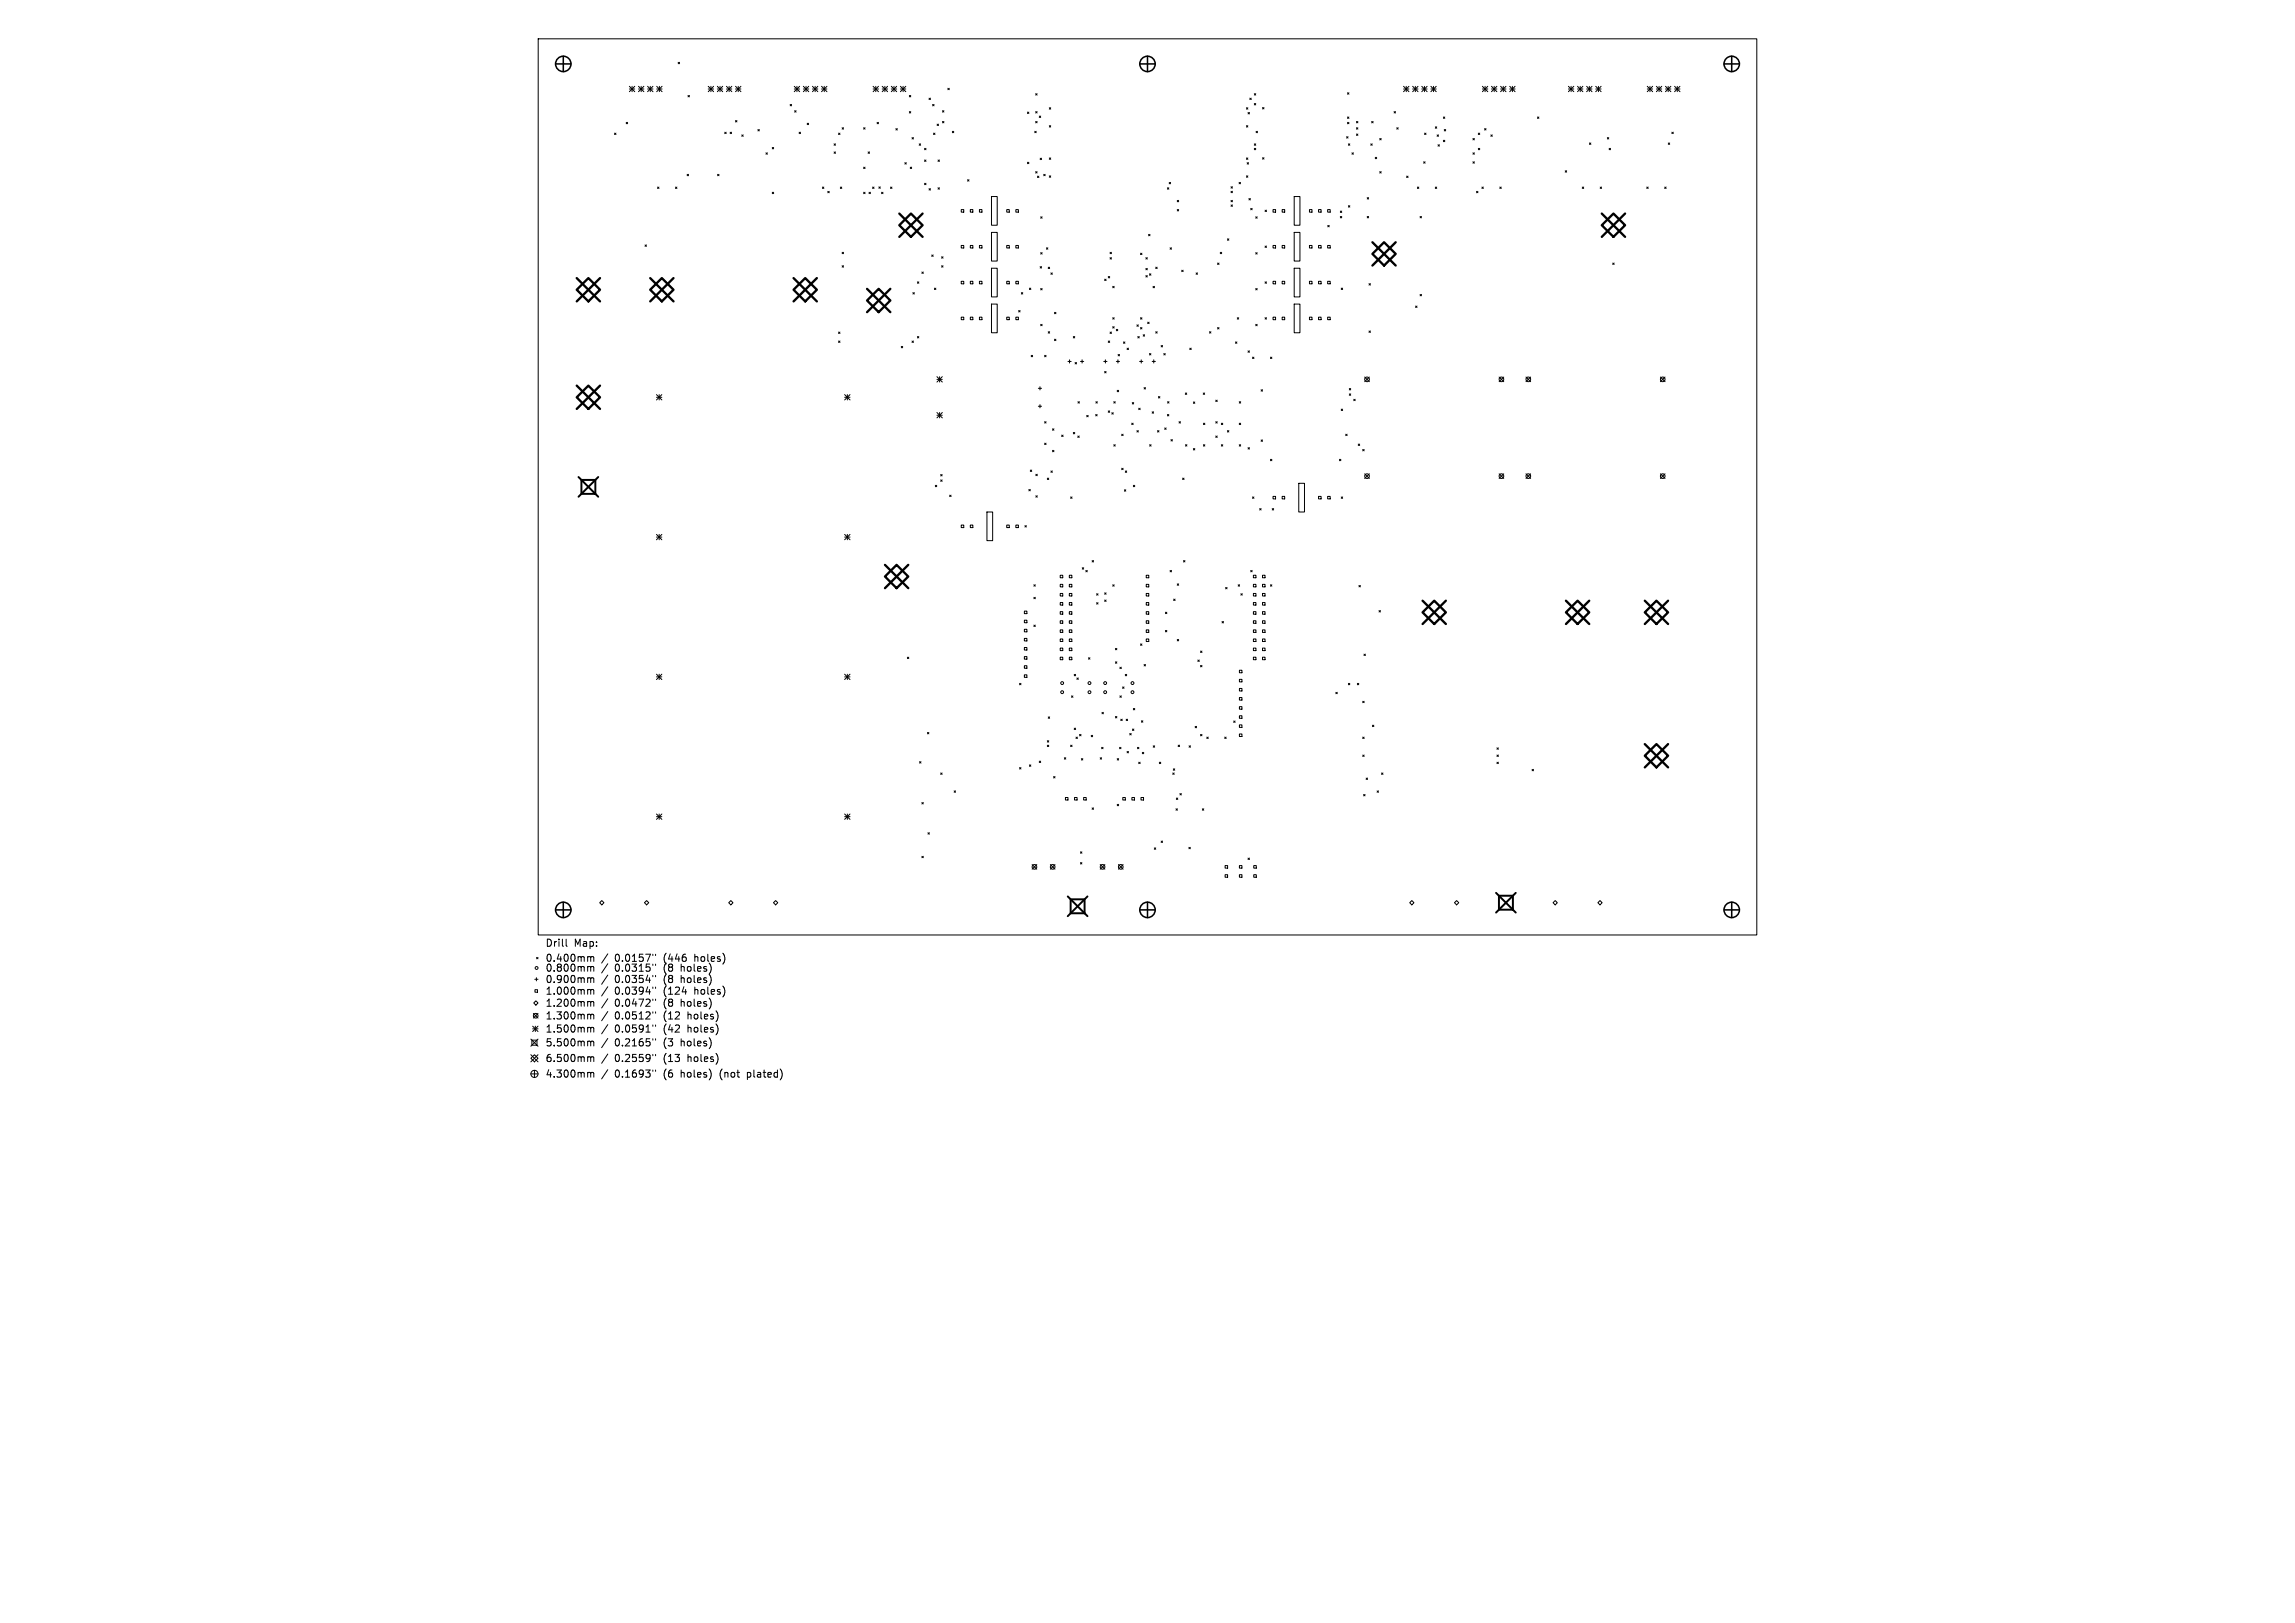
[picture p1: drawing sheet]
<svg xmlns="http://www.w3.org/2000/svg" width="297mm" height="210mm" viewBox="0 0 297 210" stroke-linecap="round" stroke-linejoin="round" font-family="sans-serif">
<defs><g id="words">
<g font-size="1.3">
<text x="70.6" y="122.6">Drill</text>
<text x="70.6" y="124.6">0.400mm</text>
<text x="70.6" y="125.9">0.800mm</text>
<text x="74.3" y="122.6">Map:</text>
<text x="79.6" y="124.6">0.0157&quot;</text>
<text x="79.6" y="125.9">0.0315&quot;</text>
<text x="85.9" y="124.6">(446</text>
<text x="85.9" y="125.9">(8</text>
<text x="88.2" y="125.9">holes)</text>
<text x="90" y="124.6">holes)</text>
<text x="70.6" y="127.3">0.900mm</text>
<text x="70.6" y="128.8">1.000mm</text>
<text x="70.6" y="130.4">1.200mm</text>
<text x="79.6" y="127.3">0.0354&quot;</text>
<text x="79.6" y="128.8">0.0394&quot;</text>
<text x="79.6" y="130.4">0.0472&quot;</text>
<text x="85.9" y="127.3">(8</text>
<text x="85.9" y="128.8">(124</text>
<text x="85.9" y="130.4">(8</text>
<text x="88.2" y="127.3">holes)</text>
<text x="88.2" y="130.4">holes)</text>
<text x="90" y="128.8">holes)</text>
<text x="70.6" y="132">1.300mm</text>
<text x="70.6" y="133.7">1.500mm</text>
<text x="70.6" y="135.5">5.500mm</text>
<text x="70.6" y="137.5">6.500mm</text>
<text x="79.6" y="132">0.0512&quot;</text>
<text x="79.6" y="133.7">0.0591&quot;</text>
<text x="79.6" y="135.5">0.2165&quot;</text>
<text x="79.6" y="137.5">0.2559&quot;</text>
<text x="85.9" y="132">(12</text>
<text x="85.9" y="133.7">(42</text>
<text x="85.9" y="135.5">(3</text>
<text x="85.9" y="137.5">(13</text>
<text x="88.2" y="135.5">holes)</text>
<text x="89.1" y="132">holes)</text>
<text x="89.1" y="133.7">holes)</text>
<text x="89.1" y="137.5">holes)</text>
<text x="70.6" y="139.6">4.300mm</text>
<text x="79.6" y="139.6">0.1693&quot;</text>
<text x="85.9" y="139.6">(6</text>
<text x="88.2" y="139.6">holes)</text>
<text x="93.4" y="139.6">(not</text>
<text x="97" y="139.6">plated)</text>
</g>
</g></defs>
<g fill="none" stroke="#000" stroke-width=".13">
<path d="M69.6 5h157.8v116h-157.8zM79.5 17.2l.2 .2M79.7 17.2l-.2 .2M81 15.8l.2 .2M81.2 15.8l-.2 .2M81.4 11.2l.7 .7M81.4 11.5h.7M81.8 11.2v.7M82.1 11.2l-.7 .7M82.6 11.5h.7M82.6 11.2l.7 .7M83 11.2v.7"/>
<path d="M83.3 11.2l-.7 .7M83.8 11.5h.7M83.8 11.2l.7 .7M84.2 11.2v.7M84.5 11.2l-.7 .7M85 11.5h.7M85 11.2l.7 .7M85.3 11.2v.7M85.7 11.2l-.7 .7M87.8 8.1l.1 .1M87.9 8.1l-.1 .1M89 12.4l.2 .1"/>
<path d="M89.2 12.4l-.2 .1M91.7 11.2l.6 .7M91.7 11.5h.6M92 11.2v.7M92.3 11.2l-.6 .7M92.8 11.5h.7M92.8 11.2l.7 .7M93.2 11.2v.7M93.5 11.2l-.7 .7M93.8 17.1l.2 .2M94 17.1l-.2 .2M94 11.5h.7"/>
<path d="M94 11.2l.7 .7M94.4 11.2v.7M94.5 17.1l.2 .2M94.7 17.1l-.2 .2M94.7 11.2l-.7 .7M95.2 15.6l.2 .2M95.2 11.5h.7M95.2 11.2l.7 .7M95.4 15.6l-.2 .2M95.5 11.2v.7M95.9 11.2l-.7 .7M96 17.5l.2 .1"/>
<path d="M96.2 17.5l-.2 .1M98.1 16.8l.2 .1M98.3 16.8l-.2 .1M99.1 19.8l.2 .2M99.3 19.8l-.2 .2M99.9 19.1l.2 .2M100.1 19.1l-.2 .2M102.3 13.5l.1 .2M102.4 13.5l-.1 .2M102.8 11.5h.7M102.8 11.2l.7 .7M102.8 14.3l.2 .2"/>
<path d="M103 14.3l-.2 .2M103.1 11.2v.7M103.4 17.1l.2 .2M103.5 11.2l-.7 .7M103.6 17.1l-.2 .2M104 11.5h.7M104 11.2l.7 .7M104.3 11.2v.7M104.5 15.9l.1 .2M104.6 15.9l-.1 .2M104.7 11.2l-.7 .7M105.1 11.2l.7 .7"/>
<path d="M105.1 11.5h.7M105.5 11.2v.7M105.8 11.2l-.7 .7M106.3 11.5h.7M106.3 11.2l.7 .7M106.7 11.2v.7M107 11.2l-.7 .7M107.9 18.6l.2 .2M107.9 19.7l.2 .1M108.1 18.6l-.2 .2M108.1 19.7l-.2 .1M108.5 17.2l.2 .2"/>
<path d="M108.7 17.2l-.2 .2M109 16.5l.2 .2M109.2 16.5l-.2 .2M111.8 16.5l.2 .2M112 16.5l-.2 .2M112.3 19.7l.2 .1M112.5 19.7l-.2 .1M113 11.5h.7M113 11.2l.7 .7M113.3 11.2v.7M113.5 15.8l.2 .2M113.7 11.2l-.7 .7"/>
<path d="M113.7 15.8l-.2 .2M114.2 11.2l.7 .7M114.2 11.5h.7M114.5 11.2v.7M114.9 11.2l-.7 .7M115.3 11.5h.7M115.3 11.2l.7 .7M115.7 11.2v.7M115.9 16.6l.2 .2M116 11.2l-.7 .7M116.1 16.6l-.2 .2M116.5 11.5h.7"/>
<path d="M116.5 11.2l.7 .7M116.9 11.2v.7M117.2 11.2l-.7 .7M117.7 12.4l.2 .1M117.7 14.4l.2 .2M117.9 12.4l-.2 .1M117.9 14.4l-.2 .2M118 17.8l.2 .2M118.2 17.8l-.2 .2M119 18.6l.1 .2M119.1 18.6l-.1 .2M119.7 19.2l.1 .2"/>
<path d="M119.8 19.2l-.1 .2M120.2 12.7l.2 .2M120.4 12.7l-.2 .2M120.7 13.5l.2 .2M120.8 17.2l.2 .2M120.9 13.5l-.2 .2M121 17.2l-.2 .2M121.3 16.1l.2 .1M121.5 16.1l-.2 .1M122 14.3l.2 .2M122 15.7l.2 .2M122.2 14.3l-.2 .2"/>
<path d="M122.2 15.7l-.2 .2M122.7 11.4l.2 .2M122.9 11.4l-.2 .2M123.2 17l.2 .2M123.4 17l-.2 .2M133 14.5l.1 .2M133.1 14.5l-.1 .2M133.9 17l.2 .2M134 12.1l.2 .2M134 14.4l.2 .2M134 15.7l.2 .2M134.1 17l-.2 .2"/>
<path d="M134.2 14.4l-.2 .2M134.2 12.1l-.2 .2M134.2 15.7l-.2 .2M134.5 15l.2 .2M134.7 15l-.2 .2M135.8 13.9l.2 .2M135.8 16.3l.2 .1M136 13.9l-.2 .2M136 16.3l-.2 .1M161.3 13.9l.2 .2M161.3 16.3l.2 .1M161.5 13.9l-.2 .2"/>
<path d="M161.5 16.3l-.2 .1M161.5 14.6l.2 .1M161.7 14.6l-.2 .1M161.7 12.7l.2 .2M161.9 12.7l-.2 .2M162.3 12.1l.2 .2M162.3 13.4l.2 .2M162.3 18.6l.2 .2M162.3 19.2l.2 .2M162.5 12.1l-.2 .2M162.5 13.4l-.2 .2M162.5 18.6l-.2 .2"/>
<path d="M162.5 19.2l-.2 .2M162.6 17l.1 .2M162.7 17l-.1 .2M163.4 13.9l.2 .2M163.6 13.9l-.2 .2M174.3 17.7l.2 .2M174.4 12l.2 .2M174.4 15.1l.2 .2M174.4 15.8l.2 .2M174.5 17.7l-.2 .2M174.5 18.6l.2 .2M174.6 15.8l-.2 .2"/>
<path d="M174.6 12l-.2 .2M174.6 15.1l-.2 .2M174.7 18.6l-.2 .2M175 19.8l.1 .2M175.1 19.8l-.1 .2M175.5 15.7l.2 .2M175.5 16.5l.2 .2M175.5 17.3l.2 .2M175.7 15.7l-.2 .2M175.7 16.5l-.2 .2M175.7 17.3l-.2 .2M177.4 18.6l.2 .2"/>
<path d="M177.5 15.7l.2 .2M177.6 18.6l-.2 .2M177.7 15.7l-.2 .2M178.6 17.9l.1 .2M178.7 17.9l-.1 .2M180.4 14.4l.2 .2M180.6 14.4l-.2 .2M180.8 16.5l.1 .2M180.9 16.5l-.1 .2M181.6 11.5h.7M181.6 11.2l.7 .7M182 11.2v.7"/>
<path d="M182.3 11.2l-.7 .7M182.8 11.2l.7 .7M182.8 11.5h.7M183.2 11.2v.7M183.5 11.2l-.7 .7M184 11.5h.7M184 11.2l.7 .7M184.3 11.2v.7M184.4 17.2l.1 .2M184.5 17.2l-.1 .2M184.7 11.2l-.7 .7M185.2 11.5h.7"/>
<path d="M185.2 11.2l.7 .7M185.5 11.2v.7M185.7 16.4l.2 .2M185.9 11.2l-.7 .7M185.9 16.4l-.2 .2M186 17.5l.2 .1M186.1 18.7l.2 .2M186.2 17.5l-.2 .1M186.3 18.7l-.2 .2M186.8 15.1l.2 .2M186.8 18.1l.2 .2M186.9 16.8l.2 .1"/>
<path d="M187 18.1l-.2 .2M187 15.1l-.2 .2M187.1 16.8l-.2 .1M190.6 17.9l.2 .2M190.6 19.8l.2 .2M190.8 17.9l-.2 .2M190.8 19.8l-.2 .2M191.3 17.2l.2 .2M191.3 19.2l.2 .2M191.5 17.2l-.2 .2M191.5 19.2l-.2 .2M191.8 11.5h.7"/>
<path d="M191.8 11.2l.7 .7M192.1 16.6l.2 .2M192.2 11.2v.7M192.3 16.6l-.2 .2M192.5 11.2l-.7 .7M192.9 17.5l.2 .1M193 11.5h.7M193 11.2l.7 .7M193.1 17.5l-.2 .1M193.4 11.2v.7M193.7 11.2l-.7 .7M194.2 11.5h.7"/>
<path d="M194.2 11.2l.7 .7M194.5 11.2v.7M194.9 11.2l-.7 .7M195.4 11.5h.7M195.4 11.2l.7 .7M195.7 11.2v.7M196.1 11.2l-.7 .7M199 15.1l.2 .2M199.2 15.1l-.2 .2M203 11.5h.7M203 11.2l.7 .7M203.3 11.2v.7"/>
<path d="M203.7 11.2l-.7 .7M204.2 11.5h.6M204.2 11.2l.6 .7M204.5 11.2v.7M204.8 11.2l-.6 .7M205.3 11.5h.7M205.3 11.2l.7 .7M205.7 11.2v.7M205.7 18.5l.2 .2M205.9 18.5l-.2 .2M206 11.2l-.7 .7M206.5 11.5h.7"/>
<path d="M206.5 11.2l.7 .7M206.9 11.2v.7M207.2 11.2l-.7 .7M208 17.8l.2 .2M208.2 17.8l-.2 .2M208.2 19.2l.2 .2M208.4 19.2l-.2 .2M213.2 11.5h.7M213.2 11.2l.7 .7M213.5 11.2v.7M213.9 11.2l-.7 .7M214.4 11.5h.7"/>
<path d="M214.4 11.2l.7 .7M214.7 11.2v.7M215.1 11.2l-.7 .7M215.5 11.5h.7M215.5 11.2l.7 .7M215.9 11.2v.7M215.9 18.5l.2 .2M216.1 18.5l-.2 .2M216.2 11.2l-.7 .7M216.4 17.1l.1 .2M216.5 17.1l-.1 .2M216.7 11.5h.7"/>
<path d="M216.7 11.2l.7 .7M217.1 11.2v.7M217.4 11.2l-.7 .7M83.5 31.7l.2 .2M83.7 31.7l-.2 .2M85.1 24.2l.2 .2M85.3 24.2l-.2 .2M87.4 24.2l.2 .2M87.6 24.2l-.2 .2M88.9 22.6l.2 .1M89.1 22.6l-.2 .1M92.9 22.6l.2 .1"/>
<path d="M93.1 22.6l-.2 .1M99.9 24.9l.2 .2M100.1 24.9l-.2 .2M106.4 24.2l.2 .2M106.6 24.2l-.2 .2M107.1 24.8l.2 .1M107.3 24.8l-.2 .1M108.8 24.2l.1 .2M108.9 24.2l-.1 .2M109 32.6l.2 .2M109 34.4l.2 .2M109.2 32.6l-.2 .2"/>
<path d="M109.2 34.4l-.2 .2M111.8 21.6l.2 .2M111.8 24.9l.2 .2M112 21.6l-.2 .2M112 24.9l-.2 .2M112.5 24.9l.1 .2M112.6 24.9l-.1 .2M112.9 24.2l.2 .2M113.1 24.2l-.2 .2M113.7 24.2l.2 .2M113.9 24.2l-.2 .2M114.1 24.9l.2 .2"/>
<path d="M114.3 24.9l-.2 .2M115.2 24.2l.2 .2M115.4 24.2l-.2 .2M117.1 21l.2 .2M117.3 21l-.2 .2M117.8 21.6l.2 .2M118 21.6l-.2 .2M118.1 37.9l.2 .1M118.3 37.9l-.2 .1M118.7 36.5l.2 .2M118.9 36.5l-.2 .2M119.3 35.2l.2 .2"/>
<path d="M119.5 35.2l-.2 .2M119.7 20.7l.1 .2M119.7 23.7l.1 .2M119.8 23.7l-.1 .2M119.8 20.7l-.1 .2M120.2 24.4l.2 .2M120.4 24.4l-.2 .2M120.6 33l.2 .2M120.8 33l-.2 .2M120.9 37.3l.2 .2M121.1 37.3l-.2 .2M121.4 20.7l.2 .2"/>
<path d="M121.4 24.3l.2 .2M121.6 20.7l-.2 .2M121.6 24.3l-.2 .2M121.9 33.2l.1 .2M121.9 34.4l.1 .2M122 33.2l-.1 .2M122 34.4l-.1 .2M124.4 27.1h.3v.4h-.3zM124.4 31.8h.3v.3h-.3zM124.4 36.4h.3v.3h-.3zM125.2 23.3l.2 .1M125.4 23.3l-.2 .1"/>
<path d="M125.6 27.1h.3v.4h-.3zM125.6 31.8h.3v.3h-.3zM125.6 36.4h.3v.3h-.3zM126.8 27.1h.3v.4h-.3zM126.8 31.8h.3v.3h-.3zM126.8 36.4h.3v.3h-.3zM128.3 34.7h.8v3.7h-.8zM128.3 30.1h.8v3.7h-.8zM128.3 39.3h.8v3.8h-.8zM128.3 25.4h.8v3.7h-.8zM130.3 27.1h.3v.4h-.3zM130.3 31.8h.3v.3h-.3z"/>
<path d="M130.3 36.4h.3v.3h-.3zM131.5 27.1h.3v.4h-.3zM131.5 31.8h.3v.3h-.3zM131.5 36.4h.3v.3h-.3zM132.2 37.9l.2 .1M132.4 37.9l-.2 .1M133 21l.1 .2M133.1 21l-.1 .2M133.2 37.3l.2 .2M133.4 37.3l-.2 .2M134 22.2l.2 .2M134.2 22.2l-.2 .2"/>
<path d="M134.3 22.8l.1 .2M134.4 22.8l-.1 .2M134.6 20.5l.2 .2M134.6 34.5l.2 .2M134.7 32.7l.2 .2M134.7 28.1l.2 .1M134.7 37.3l.2 .2M134.8 20.5l-.2 .2M134.8 34.5l-.2 .2M134.9 37.3l-.2 .2M134.9 28.1l-.2 .1M134.9 32.7l-.2 .2"/>
<path d="M135.1 22.6l.2 .1M135.3 22.6l-.2 .1M135.4 32.1l.2 .2M135.6 32.1l-.2 .2M135.7 34.6l.1 .2M135.8 20.4l.2 .2M135.8 22.8l.2 .1M135.8 34.6l-.1 .2M136 20.4l-.2 .2M136 22.8l-.2 .1M136 35.3l.2 .2M136.2 35.3l-.2 .2"/>
<path d="M143 36.1l.1 .2M143.1 36.1l-.1 .2M143.4 35.8l.2 .2M143.6 35.8l-.2 .2M143.7 32.6l.1 .2M143.7 33.3l.1 .2M143.8 32.6l-.1 .2M143.8 33.3l-.1 .2M144 37.1l.2 .1M144.2 37.1l-.2 .1M147.6 32.8l.2 .1M147.8 32.8l-.2 .1"/>
<path d="M148.3 33.3l.2 .2M148.3 34.7l.2 .2M148.3 35.7l.2 .1M148.5 33.3l-.2 .2M148.5 34.7l-.2 .2M148.5 35.7l-.2 .1M148.6 30.3l.2 .2M148.8 35.4l.1 .2M148.8 30.3l-.2 .2M148.9 35.4l-.1 .2M149.2 37.1l.2 .1M149.4 37.1l-.2 .1"/>
<path d="M149.6 34.6l.2 .2M149.8 34.6l-.2 .2M151.1 24.3l.2 .2M151.3 24.3l-.2 .2M151.3 23.6l.2 .2M151.4 32.1l.2 .2M151.5 23.6l-.2 .2M151.6 32.1l-.2 .2M152.4 25.9l.1 .2M152.4 27.1l.1 .2M152.5 25.9l-.1 .2M152.5 27.1l-.1 .2"/>
<path d="M152.9 35l.2 .1M153.1 35l-.2 .1M154.8 35.3l.2 .2M155 35.3l-.2 .2M157.6 34l.2 .2M157.8 34l-.2 .2M157.9 32.6l.2 .2M158.1 32.6l-.2 .2M158.8 30.9l.2 .2M159 30.9l-.2 .2M159.3 24.2l.2 .1M159.3 24.8l.2 .1"/>
<path d="M159.3 25.9l.2 .2M159.3 26.5l.2 .2M159.5 24.2l-.2 .1M159.5 24.8l-.2 .1M159.5 25.9l-.2 .2M159.5 26.5l-.2 .2M160.4 23.6l.1 .2M160.5 23.6l-.1 .2M161.3 20.4l.2 .2M161.3 22.8l.2 .1M161.4 21l.2 .2M161.5 22.8l-.2 .1"/>
<path d="M161.5 20.4l-.2 .2M161.6 21l-.2 .2M161.6 25.7l.2 .2M161.8 25.7l-.2 .2M161.9 27l.1 .1M162 27l-.1 .1M162.5 28.1l.2 .1M162.5 32.7l.2 .2M162.5 37.3l.2 .2M162.7 28.1l-.2 .1M162.7 32.7l-.2 .2M162.7 37.3l-.2 .2"/>
<path d="M163.4 20.4l.2 .2M163.6 20.4l-.2 .2M163.7 27.2l.2 .2M163.7 31.8l.2 .2M163.7 36.5l.2 .2M163.9 27.2l-.2 .2M163.9 36.5l-.2 .2M163.9 31.8l-.2 .2M164.7 27.1h.4v.4h-.4zM164.7 31.8h.4v.3h-.4zM164.7 36.4h.4v.3h-.4zM165.9 27.1h.4v.4h-.4z"/>
<path d="M165.9 31.8h.4v.3h-.4zM165.9 36.4h.4v.3h-.4zM167.5 30.1h.7v3.7h-.7zM167.5 25.4h.7v3.7h-.7zM167.5 34.7h.7v3.7h-.7zM167.5 39.3h.7v3.8h-.7zM169.5 27.1h.3v.4h-.3zM169.5 31.8h.3v.3h-.3zM169.5 36.4h.3v.3h-.3zM170.6 27.1h.4v.4h-.4zM170.6 31.8h.4v.3h-.4zM170.6 36.4h.4v.3h-.4z"/>
<path d="M171.8 27.1h.3v.4h-.3zM171.8 31.8h.3v.3h-.3zM171.8 36.4h.3v.3h-.3zM171.8 29.2l.2 .2M172 29.2l-.2 .2M173.5 27.3l.1 .2M173.5 28l.1 .2M173.6 37.3l.2 .2M173.6 27.3l-.1 .2M173.6 28l-.1 .2M173.8 37.3l-.2 .2M174.5 26.6l.2 .2"/>
<path d="M174.7 26.6l-.2 .2M176.9 25.6l.2 .2M176.9 28l.2 .2M177.1 25.6l-.2 .2M177.1 28l-.2 .2M177.2 36.7l.2 .2M177.4 36.7l-.2 .2M178 20.4l.2 .1M178.2 20.4l-.2 .1M178.6 22.2l.1 .2M178.7 22.2l-.1 .2M182 22.8l.2 .2"/>
<path d="M182.2 22.8l-.2 .2M183.2 39.6l.2 .2M183.4 39.6l-.2 .2M183.4 24.2l.2 .2M183.6 24.2l-.2 .2M183.8 28l.2 .2M183.8 38.1l.2 .2M184 28l-.2 .2M184 38.1l-.2 .2M184.2 20.9l.2 .2M184.4 20.9l-.2 .2M185.7 24.2l.2 .2"/>
<path d="M185.9 24.2l-.2 .2M190.6 20.9l.2 .2M190.8 20.9l-.2 .2M191.1 24.8l.2 .1M191.3 24.8l-.2 .1M191.8 24.2l.2 .2M192 24.2l-.2 .2M194.1 24.2l.2 .2M194.3 24.2l-.2 .2M202.6 22.1l.1 .2M202.7 22.1l-.1 .2M204.8 24.2l.1 .2"/>
<path d="M204.9 24.2l-.1 .2M207.1 24.2l.2 .2M207.3 24.2l-.2 .2M208.7 34l.2 .2M208.9 34l-.2 .2M213.1 24.2l.2 .2M213.3 24.2l-.2 .2M215.4 24.2l.2 .2M215.6 24.2l-.2 .2M85 51.1l.7 .7M85 51.4h.7M85.3 51.1v.7"/>
<path d="M85.7 51.1l-.7 .7M108.5 43l.2 .2M108.5 44.1l.2 .2M108.7 43l-.2 .2M108.7 44.1l-.2 .2M109.3 51.1l.7 .7M109.3 51.4h.7M109.7 51.1v.7M110 51.1l-.7 .7M116.6 44.8l.2 .2M116.8 44.8l-.2 .2M118 44.1l.2 .2"/>
<path d="M118.2 44.1l-.2 .2M118.7 43.5l.2 .2M118.9 43.5l-.2 .2M121.3 48.7l.6 .7M121.3 49.1h.6M121.3 53.4l.6 .7M121.3 53.7h.6M121.6 48.7v.7M121.6 53.4v.7M121.9 48.7l-.6 .7M121.9 53.4l-.6 .7M124.4 41h.3v.4h-.3z"/>
<path d="M125.6 41h.3v.4h-.3zM126.8 41h.3v.4h-.3zM130.3 41h.3v.4h-.3zM131.5 41h.3v.4h-.3zM131.8 40.2l.2 .2M132 40.2l-.2 .2M133.4 46l.2 .2M133.6 46l-.2 .2M134.4 50.2h.4M134.4 52.6h.4M134.6 50v.5M134.6 52.4v.4"/>
<path d="M134.7 42l.2 .2M134.9 42l-.2 .2M135.2 46l.2 .2M135.2 54.6l.2 .1M135.2 57.3l.2 .2M135.4 46l-.2 .2M135.4 54.6l-.2 .1M135.4 57.3l-.2 .2M135.7 42.9l.1 .2M135.8 42.9l-.1 .2M136.2 55.5l.2 .2M136.2 58.3l.2 .2"/>
<path d="M136.4 55.5l-.2 .2M136.4 58.3l-.2 .2M136.5 40.4l.2 .2M136.5 43.9l.2 .2M136.7 40.4l-.2 .2M136.7 43.9l-.2 .2M137.4 56.3l.2 .2M137.6 56.3l-.2 .2M138.2 46.8h.4M138.4 46.6v.4M138.9 43.5l.2 .2M138.9 56l.2 .1"/>
<path d="M139.1 43.5l-.2 .2M139.1 56l-.2 .1M139.1 46.9l.2 .2M139.3 46.9l-.2 .2M139.5 56.4l.2 .2M139.5 52l.2 .2M139.7 56.4l-.2 .2M139.7 52l-.2 .2M139.8 46.8h.4M140 46.6v.4M140.6 53.7l.2 .2M140.8 53.7l-.2 .2"/>
<path d="M141.8 53.6l.2 .2M141.8 52l.2 .2M142 53.6l-.2 .2M142 52l-.2 .2M142.8 46.8h.5M143 48.1l.1 .2M143.1 46.6v.4M143.1 48.1l-.1 .2M143.4 44.1l.2 .2M143.4 53.2l.2 .2M143.6 44.1l-.2 .2M143.6 53.2l-.2 .2"/>
<path d="M143.7 43l.1 .2M143.8 43l-.1 .2M143.9 53.4l.2 .2M144 41.1l.2 .2M144 42.3l.2 .2M144.1 53.4l-.2 .2M144.1 52l.2 .2M144.1 57.5l.2 .2M144.2 41.1l-.2 .2M144.2 42.3l-.2 .2M144.3 52l-.2 .2M144.3 57.5l-.2 .2"/>
<path d="M144.5 42.6l.2 .2M144.5 46.8h.4M144.6 50.5l.2 .2M144.7 42.6l-.2 .2M144.7 46.6v.4M144.7 45.9l.2 .1M144.8 50.5l-.2 .2M144.9 45.9l-.2 .1M145.2 56.2l.1 .2M145.3 56.2l-.1 .2M145.4 44.2l.2 .2M145.6 44.2l-.2 .2"/>
<path d="M145.9 45.1l.1 .1M146 45.1l-.1 .1M146.5 54.8l.1 .1M146.5 52.1l.2 .2M146.6 54.8l-.1 .1M146.7 52.1l-.2 .2M147.1 42l.2 .2M147.1 55.7l.2 .2M147.2 43.5l.2 .2M147.3 55.7l-.2 .2M147.3 42l-.2 .2M147.4 52.8l.2 .2"/>
<path d="M147.4 43.5l-.2 .2M147.5 46.8h.4M147.6 52.8l-.2 .2M147.6 41.1l.2 .2M147.6 42.4l.2 .2M147.7 46.6v.4M147.8 41.1l-.2 .2M147.8 42.4l-.2 .2M147.9 43.3l.2 .2M148.1 50.2l.1 .1M148.1 43.3l-.2 .2M148.2 50.2l-.1 .1"/>
<path d="M148.5 41.7l.2 .2M148.7 41.7l-.2 .2M148.8 45.7l.1 .2M148.8 57.5l.2 .2M148.9 45.7l-.1 .2M149 57.5l-.2 .2M149.1 53.3l.2 .2M149.1 46.8h.4M149.3 53.3l-.2 .2M149.3 46.6v.4M149.6 42.9l.2 .2M149.8 42.9l-.2 .2"/>
<path d="M149.8 55.7l.2 .2M149.9 51.3l.2 .2M150 55.7l-.2 .2M150.1 51.3l-.2 .2M150.3 44.7l.1 .2M150.4 44.7l-.1 .2M150.6 45.7l.2 .2M150.7 55.4l.2 .2M150.8 45.7l-.2 .2M150.9 55.4l-.2 .2M151.1 53.6l.2 .2M151.1 52l.2 .2"/>
<path d="M151.3 53.6l-.2 .2M151.3 52l-.2 .2M151.5 56.9l.2 .2M151.7 56.9l-.2 .2M152.6 54.6l.2 .1M152.8 54.6l-.2 .1M153.4 50.8l.2 .2M153.4 57.5l.2 .2M153.6 50.8l-.2 .2M153.6 57.5l-.2 .2M154 45.1l.2 .1M154.2 45.1l-.2 .1"/>
<path d="M154.4 52l.2 .2M154.4 58l.2 .2M154.6 52l-.2 .2M154.6 58l-.2 .2M155.7 50.8l.2 .2M155.7 54.8l.2 .1M155.7 57.5l.2 .2M155.9 50.8l-.2 .2M155.9 54.8l-.2 .1M155.9 57.5l-.2 .2M156.5 42.9l.2 .2M156.7 42.9l-.2 .2"/>
<path d="M157.3 51.8l.2 .2M157.3 54.6l.2 .1M157.3 56.4l.2 .2M157.5 51.8l-.2 .2M157.5 54.6l-.2 .1M157.5 56.4l-.2 .2M157.6 42.4l.2 .2M157.8 42.4l-.2 .2M158.1 54.8l.1 .1M158.1 57.5l.1 .2M158.2 54.8l-.1 .1M158.2 57.5l-.1 .2"/>
<path d="M158.8 55.7l.2 .2M159 55.7l-.2 .2M159.9 44.2l.2 .2M160.1 44.2l-.2 .2M160.1 41.1l.2 .2M160.3 41.1l-.2 .2M160.4 52l.2 .2M160.4 54.8l.2 .1M160.4 57.5l.2 .2M160.6 52l-.2 .2M160.6 54.8l-.2 .1M160.6 57.5l-.2 .2"/>
<path d="M161.5 45.4l.2 .2M161.5 57.9l.2 .2M161.7 45.4l-.2 .2M161.7 57.9l-.2 .2M162.1 46.2l.2 .2M162.3 46.2l-.2 .2M162.5 42l.2 .2M162.7 42l-.2 .2M163.2 50.4l.2 .2M163.2 56.9l.2 .2M163.4 50.4l-.2 .2M163.4 56.9l-.2 .2"/>
<path d="M163.7 41.1l.2 .2M163.9 41.1l-.2 .2M164.4 46.2l.2 .2M164.4 59.4l.2 .2M164.6 46.2l-.2 .2M164.6 59.4l-.2 .2M164.7 41h.4v.4h-.4zM165.9 41h.4v.4h-.4zM169.5 41h.3v.4h-.3zM170.6 41h.4v.4h-.4zM171.8 41h.3v.4h-.3zM173.3 59.4l.2 .2"/>
<path d="M173.5 59.4l-.2 .2M173.6 52.9l.2 .2M173.8 52.9l-.2 .2M174.2 56.2l.1 .2M174.3 56.2l-.1 .2M174.6 50.3l.2 .2M174.6 51l.2 .2M174.8 50.3l-.2 .2M174.8 51l-.2 .2M175.2 51.7l.2 .1M175.4 51.7l-.2 .1M175.8 57.5l.2 .1"/>
<path d="M176 57.5l-.2 .1M176.4 58.2l.1 .1M176.5 58.2l-.1 .1M176.6 48.8l.6 .6M177.2 42.8l.2 .2M177.2 48.8l-.6 .6M177.4 42.8l-.2 .2M194 48.8l.6 .6M194.6 48.8l-.6 .6M197.5 48.8l.6 .6M198.1 48.8l-.6 .6M214.9 48.8l.6 .6"/>
<path d="M215.5 48.8l-.6 .6M85 69.1l.7 .7M85 69.5h.7M85.3 69.1v.7M85.7 69.1l-.7 .7M109.3 69.5h.7M109.3 69.1l.7 .7M109.7 69.1v.7M110 69.1l-.7 .7M121 62.8l.2 .2M121.2 62.8l-.2 .2M121.7 61.4l.2 .2"/>
<path d="M121.7 62.1l.2 .2M121.9 62.1l-.2 .2M121.9 61.4l-.2 .2M122.9 64.1l.2 .2M123.1 64.1l-.2 .2M124.4 67.9h.3v.4h-.3zM125.6 67.9h.3v.4h-.3zM127.7 66.2h.8v3.8h-.8zM130.3 67.9h.3v.4h-.3zM131.5 67.9h.3v.4h-.3zM132.6 79.1h.3v.3h-.3zM132.6 68l.2 .2"/>
<path d="M132.8 68l-.2 .2M133.1 63.3l.2 .2M133.3 63.3l-.2 .2M133.3 60.8l.2 .2M133.5 60.8l-.2 .2M133.8 75.7l.2 .2M133.8 77.3l.2 .2M134 75.7l-.2 .2M134 77.3l-.2 .2M134.1 61.4l.1 .2M134.1 64.2l.1 .1M134.2 61.4l-.1 .2"/>
<path d="M134.2 64.2l-.1 .1M135.5 61.9l.2 .2M135.7 61.9l-.2 .2M136 60.9l.2 .2M136.2 60.9l-.2 .2M137.2 74.4h.3v.4h-.3zM137.2 75.6h.3v.3h-.3zM137.2 76.8h.3v.3h-.3zM137.2 78h.3v.3h-.3zM137.2 79.1h.3v.4h-.3zM138.4 74.4h.3v.4h-.3zM138.4 75.6h.3v.3h-.3z"/>
<path d="M138.4 76.8h.3v.3h-.3zM138.4 78h.3v.3h-.3zM138.4 79.1h.3v.4h-.3zM138.6 64.3l.1 .2M138.7 64.3l-.1 .2M140.1 73.5l.1 .1M140.2 73.5l-.1 .1M140.5 73.8l.2 .2M140.7 73.8l-.2 .2M141.3 72.5l.2 .2M141.5 72.5l-.2 .2M141.9 76.8l.2 .2"/>
<path d="M141.9 78l.2 .2M142.1 76.8l-.2 .2M142.1 78l-.2 .2M143 76.7l.1 .2M143 77.6l.1 .2M143.1 76.7l-.1 .2M143.1 77.6l-.1 .2M144 75.7l.2 .2M144.2 75.7l-.2 .2M145.2 60.6l.1 .2M145.3 60.6l-.1 .2M145.5 63.4l.2 .2"/>
<path d="M145.6 60.9l.2 .2M145.7 63.4l-.2 .2M145.8 60.9l-.2 .2M146.7 62.8l.2 .2M146.9 62.8l-.2 .2M148.3 74.4h.4v.4h-.4zM148.3 75.6h.4v.3h-.4zM148.3 76.8h.4v.3h-.4zM148.3 78h.4v.3h-.4zM148.3 79.1h.4v.4h-.4zM150.8 79.2l.2 .2M151 79.2l-.2 .2"/>
<path d="M151.4 73.8l.2 .2M151.6 73.8l-.2 .2M151.9 77.5l.2 .2M152.1 77.5l-.2 .2M152.4 75.5l.1 .2M152.5 75.5l-.1 .2M153 61.9l.2 .2M153.2 72.5l.1 .2M153.2 61.9l-.2 .2M153.3 72.5l-.1 .2M158.6 76l.2 .2M158.8 76l-.2 .2"/>
<path d="M160.2 75.7l.2 .2M160.4 75.7l-.2 .2M160.6 76.8l.2 .2M160.8 76.8l-.2 .2M161.9 73.8l.1 .2M162 73.8l-.1 .2M162.1 64.3l.2 .2M162.2 74.4h.3v.4h-.3zM162.2 75.6h.3v.3h-.3zM162.2 76.8h.3v.3h-.3zM162.2 78h.3v.3h-.3zM162.2 79.1h.3v.4h-.3z"/>
<path d="M162.3 64.3l-.2 .2M163 65.8l.2 .2M163.2 65.8l-.2 .2M163.4 74.4h.3v.4h-.3zM163.4 75.6h.3v.3h-.3zM163.4 76.8h.3v.3h-.3zM163.4 78h.3v.3h-.3zM163.4 79.1h.3v.4h-.3zM164.4 75.7l.2 .2M164.6 75.7l-.2 .2M164.6 65.8l.2 .2M164.7 64.2h.4v.4h-.4z"/>
<path d="M164.8 65.8l-.2 .2M165.9 64.2h.4v.4h-.4zM168.1 62.5h.7v3.7h-.7zM170.6 64.2h.4v.4h-.4zM171.8 64.2h.3v.4h-.3zM173.6 64.3l.2 .2M173.8 64.3l-.2 .2M175.9 75.8l.2 .1M176.1 75.8l-.2 .1M176.6 61.3l.6 .6M177.2 61.3l-.6 .6M178.5 79l.2 .2"/>
<path d="M178.7 79l-.2 .2M194 61.3l.6 .6M194.6 61.3l-.6 .6M197.5 61.3l.6 .6M198.1 61.3l-.6 .6M214.9 61.3l.6 .6M215.5 61.3l-.6 .6M85 87.2l.7 .7M85 87.6h.7M85.3 87.2v.7M85.7 87.2l-.7 .7M109.3 87.6h.7"/>
<path d="M109.3 87.2l.7 .7M109.7 87.2v.7M110 87.2l-.7 .7M117.4 85l.2 .2M117.6 85l-.2 .2M119 98.6l.2 .1M119.2 98.6l-.2 .1M120 94.8l.2 .2M120.2 94.8l-.2 .2M131.9 88.4l.2 .2M131.9 99.3l.2 .2M132.1 88.4l-.2 .2"/>
<path d="M132.1 99.3l-.2 .2M132.6 80.3h.3v.3h-.3zM132.6 81.4h.3v.4h-.3zM132.6 82.6h.3v.3h-.3zM132.6 83.8h.3v.3h-.3zM132.6 85h.3v.3h-.3zM132.6 86.1h.3v.4h-.3zM132.6 87.3h.3v.3h-.3zM133.2 99l.2 .2M133.4 99l-.2 .2M133.8 80.9l.2 .2M134 80.9l-.2 .2"/>
<path d="M134.5 98.5l.2 .2M134.7 98.5l-.2 .2M135.5 95.8l.2 .2M135.5 96.4l.2 .2M135.7 92.8l.1 .1M135.7 95.8l-.2 .2M135.7 96.4l-.2 .2M135.8 92.8l-.1 .1M137.2 80.3h.3v.4h-.3zM137.2 81.5h.3v.3h-.3zM137.2 82.7h.3v.3h-.3zM137.2 83.9h.3v.3h-.3z"/>
<path d="M137.2 85h.3v.4h-.3zM137.7 98l.2 .2M137.9 98l-.2 .2M138.4 80.3h.3v.4h-.3zM138.4 81.5h.3v.3h-.3zM138.4 82.7h.3v.3h-.3zM138.4 83.9h.3v.3h-.3zM138.4 85h.3v.4h-.3zM138.6 96.4l.1 .2M138.7 90l.2 .2M138.7 96.4l-.1 .2M138.9 90l-.2 .2"/>
<path d="M139 87.3l.2 .1M139 94.2l.2 .2M139.2 87.3l-.2 .1M139.2 94.2l-.2 .2M139.2 95.4l.2 .2M139.4 87.7l.1 .2M139.4 95.4l-.2 .2M139.5 87.7l-.1 .2M139.7 95l.2 .2M139.9 95l-.2 .2M139.9 98.2l.2 .1M140.1 98.2l-.2 .1"/>
<path d="M140.9 85.1l.2 .2M141.1 85.1l-.2 .2M141.2 95.1l.2 .2M141.4 95.1l-.2 .2M142.4 98l.2 .2M142.6 98l-.2 .2M142.6 96.7l.1 .2M142.6 92.2l.2 .2M142.7 96.7l-.1 .2M142.8 92.2l-.2 .2M144.3 83.9l.2 .2M144.3 85.6l.2 .2"/>
<path d="M144.3 92.7l.2 .2M144.5 83.9l-.2 .2M144.5 85.6l-.2 .2M144.5 92.7l-.2 .2M144.6 98.2l.2 .1M144.8 98.2l-.2 .1M144.9 96.7l.2 .2M144.9 86.3l.2 .2M144.9 90l.2 .2M145 93.1l.2 .1M145.1 96.7l-.2 .2M145.1 86.3l-.2 .2"/>
<path d="M145.1 90l-.2 .2M145.2 93.1l-.2 .1M145.3 88.9l.2 .2M145.5 88.9l-.2 .2M145.6 87.3l.2 .1M145.7 93.1l.2 .1M145.8 87.3l-.2 .1M145.9 97.2l.1 .2M145.9 93.1l-.2 .1M146 97.2l-.1 .2M146.2 94.9l.2 .2M146.4 94.9l-.2 .2"/>
<path d="M146.6 94.3l.1 .2M146.7 91.7l.2 .2M146.7 94.3l-.1 .2M146.9 91.7l-.2 .2M147.2 96.7l.2 .2M147.4 98.6l.2 .2M147.4 96.7l-.2 .2M147.6 98.6l-.2 .2M147.6 83.3l.2 .2M147.7 93.3l.2 .2M147.8 83.3l-.2 .2M147.8 97.3l.2 .2"/>
<path d="M147.9 93.3l-.2 .2M148 97.3l-.2 .2M148.1 86l.1 .2M148.2 86l-.1 .2M148.3 80.3h.4v.4h-.4zM148.3 81.5h.4v.3h-.4zM148.3 82.7h.4v.3h-.4zM149.2 96.5l.2 .2M149.4 96.5l-.2 .2M150 98.6l.2 .2M150.2 98.6l-.2 .2M150.8 81.6l.2 .2"/>
<path d="M151 81.6l-.2 .2M151.8 99.5l.2 .2M152 99.5l-.2 .2M152.4 82.7l.1 .2M152.5 96.4l.2 .2M152.5 82.7l-.1 .2M152.7 96.4l-.2 .2M153.9 96.5l.2 .2M154.1 96.5l-.2 .2M154.7 94l.2 .2M154.9 94l-.2 .2M155 85.4l.2 .2"/>
<path d="M155.2 85.4l-.2 .2M155.4 84.2l.2 .2M155.4 86.1l.2 .2M155.4 95l.2 .2M155.6 95l-.2 .2M155.6 84.2l-.2 .2M155.6 86.1l-.2 .2M156.2 95.4l.2 .2M156.4 95.4l-.2 .2M158.1 80.4l.2 .2M158.3 80.4l-.2 .2M158.5 95.4l.2 .2"/>
<path d="M158.7 95.4l-.2 .2M159.7 93.3l.1 .2M159.8 93.3l-.1 .2M160.4 86.7h.3v.4h-.3zM160.4 87.9h.3v.3h-.3zM160.4 89.1h.3v.3h-.3zM160.4 90.3h.3v.3h-.3zM160.4 91.4h.3v.4h-.3zM160.4 92.6h.3v.3h-.3zM160.4 93.8h.3v.3h-.3zM160.4 95h.3v.3h-.3zM162.2 80.3h.3v.4h-.3z"/>
<path d="M162.2 81.5h.3v.3h-.3zM162.2 82.7h.3v.3h-.3zM162.2 83.9h.3v.3h-.3zM162.2 85h.3v.4h-.3zM163.4 80.3h.3v.4h-.3zM163.4 81.5h.3v.3h-.3zM163.4 82.7h.3v.3h-.3zM163.4 83.9h.3v.3h-.3zM163.4 85h.3v.4h-.3zM172.9 89.6l.2 .2M173.1 89.6l-.2 .2M174.5 88.4l.2 .2"/>
<path d="M174.7 88.4l-.2 .2M175.7 88.4l.1 .2M175.8 88.4l-.1 .2M176.4 90.7l.1 .2M176.4 95.4l.1 .2M176.4 97.7l.1 .2M176.5 84.6l.2 .2M176.5 90.7l-.1 .2M176.5 95.4l-.1 .2M176.5 97.7l-.1 .2M176.7 84.6l-.2 .2M177.6 93.8l.2 .2"/>
<path d="M177.8 93.8l-.2 .2M193.7 97.7l.2 .2M193.7 96.8l.2 .2M193.7 98.6l.2 .2M193.9 96.8l-.2 .2M193.9 97.7l-.2 .2M193.9 98.6l-.2 .2M198.3 99.6l.2 .1M198.5 99.6l-.2 .1M77.6 116.8l.3-.3 .3 .3-.3 .3zM83.7 116.5l.3 .3-.3 .3-.3-.3zM85 105.3l.7 .7"/>
<path d="M85 105.7h.7M85.3 105.3v.7M85.7 105.3l-.7 .7M94.3 116.8l.3-.3 .3 .3-.3 .3zM100.4 116.5l.3 .3-.3 .3-.3-.3zM109.3 105.7h.7M109.3 105.3l.7 .7M109.7 105.3v.7M110 105.3l-.7 .7M119.3 103.8l.2 .2M119.3 110.8l.2 .2M119.5 103.8l-.2 .2"/>
<path d="M119.5 110.8l-.2 .2M120.1 107.8l.2 .1M120.3 107.8l-.2 .1M121.7 100l.2 .2M121.9 100l-.2 .2M123.5 102.3l.2 .2M123.7 102.3l-.2 .2M133.6 111.9l.6 .6M134.2 111.9l-.6 .6M135.9 111.9l.6 .6M136.3 100.5l.2 .2M136.5 111.9l-.6 .6"/>
<path d="M136.5 100.5l-.2 .2M137.9 103.2h.3v.3h-.3zM139.1 103.2h.3v.3h-.3zM139.8 110.2l.2 .2M139.8 111.6l.2 .2M140 110.2l-.2 .2M140 111.6l-.2 .2M140.2 103.2h.4v.3h-.4zM141.3 104.5l.2 .2M141.5 104.5l-.2 .2M142.4 111.9l.6 .6M143 111.9l-.6 .6"/>
<path d="M144.6 104.1l.2 .2M144.7 111.9l.6 .6M144.8 104.1l-.2 .2M145.3 103.2h.3v.3h-.3zM145.3 111.9l-.6 .6M146.5 103.2h.3v.3h-.3zM147.7 103.2h.3v.3h-.3zM149.4 109.7l.2 .2M149.6 109.7l-.2 .2M150.3 108.8l.1 .2M150.4 108.8l-.1 .2M151.8 100l.2 .2"/>
<path d="M152 100l-.2 .2M152.2 104.7l.2 .1M152.2 103.3l.2 .1M152.4 104.7l-.2 .1M152.4 103.3l-.2 .1M152.7 102.7l.2 .2M152.9 102.7l-.2 .2M153.9 109.6l.1 .2M154 109.6l-.1 .2M155.6 104.7l.2 .1M155.8 104.7l-.2 .1M158.5 112h.4v.3h-.4z"/>
<path d="M158.5 113.2h.4v.3h-.4zM160.4 112h.3v.3h-.3zM160.4 113.2h.3v.3h-.3zM161.5 111l.2 .2M161.7 111l-.2 .2M162.3 112h.3v.3h-.3zM162.3 113.2h.3v.3h-.3zM176.5 102.8l.2 .2M176.7 102.8l-.2 .2M176.8 100.7l.2 .2M177 100.7l-.2 .2M178.2 102.3l.2 .2"/>
<path d="M178.4 102.3l-.2 .2M178.8 100l.2 .2M179 100l-.2 .2M182.4 116.8l.3-.3 .3 .3-.3 .3zM188.2 116.8l.3-.3 .3 .3-.3 .3zM201 116.8l.3-.3 .2 .3-.2 .3zM207.1 116.5l.2 .3-.2 .3-.3-.3zM68.7 136.9l.5-.4 .4 .4-.4 .5zM68.7 134.5l.9 .9M68.7 136.5l.9 .9M68.7 139h.9M68.8 134.6h.7v.6h-.7z"/>
<path d="M68.9 132.8l.7 .7M68.9 133.1h.7M69 131.1l.6 .6M69.2 138.5v.9M69.2 126.7h.4M69.2 128.1h.4v.3h-.4zM69.3 132.8v.7M69.3 129.5l.3 .3-.3 .3-.2-.3zM69.4 126.5v.4M69.4 123.9l.2 .2M69.6 132.8l-.7 .7M69.6 136.5l-.9 .9"/>
<path d="M69.6 123.9l-.2 .2M69.6 131.1l-.6 .6M69.6 134.5l-.9 .9M73.3 121.5v.8l.1 .1M76.2 123.8l.2 .1M76.2 125.1l.2 .1M76.2 126.5l.2 .2M76.2 128l.2 .2M76.2 129.6l.2 .1M76.2 131.2l.2 .2M76.2 132.9l.2 .2M76.2 134.7l.2 .2"/>
<path d="M76.2 136.7l.2 .2M76.2 138.8l.2 .1M76.4 123.9l.2-.1h.2v.6M76.4 123.9v.5M76.4 125.2v.5M76.4 126.7v.4M76.4 128.2v.4M76.4 129.7v.5M76.4 131.4v.5M76.4 133.1v.5M76.4 134.9v.4M76.4 136.9v.5"/>
<path d="M76.4 138.9v.5M76.4 125.2l.2-.1h.2v.6M76.4 126.7l.2-.2 .2 .1v.5M76.4 128.2l.2-.2 .2 .1v.5M76.4 129.7l.2-.1h.2v.6M76.4 131.4l.2-.2 .2 .1v.6M76.4 133.1l.2-.2 .2 .1v.6M76.4 134.9l.2-.2 .2 .1v.5M76.4 136.9l.2-.2 .2 .1v.6M76.4 138.9l.2-.1h.2v.6M78.7 123.4l-.8 1.2M78.7 124.7l-.8 1.2"/>
<path d="M78.7 126.2l-.8 1.2M78.7 127.7l-.8 1.2M78.7 129.2l-.8 1.2M78.7 130.9l-.8 1.2M78.7 132.6l-.8 1.2M78.7 134.4l-.8 1.2M78.7 136.4l-.8 1.2M78.7 138.4l-.8 1.2M84.5 123.5v.1M84.5 124.7v.2M84.5 126.2v.2M84.5 127.7v.2"/>
<path d="M84.5 129.3v.2M84.5 130.9v.2M84.5 132.6v.2M84.5 134.4v.2M84.5 136.4v.2M84.5 138.5v.1M84.8 123.5v.1M84.8 124.7v.2M84.8 126.2v.2M84.8 127.7v.2M84.8 129.3v.2M84.8 130.9v.2"/>
<path d="M84.8 132.6v.2M84.8 134.4v.2M84.8 136.4v.2M84.8 138.5v.1"/>
<circle cx="176.9" cy="49.1" r=".3"/>
<circle cx="194.3" cy="49.1" r=".3"/>
<circle cx="197.8" cy="49.1" r=".3"/>
<circle cx="215.2" cy="49.1" r=".3"/>
<circle cx="176.9" cy="61.6" r=".3"/>
<circle cx="194.3" cy="61.6" r=".3"/>
<circle cx="197.8" cy="61.6" r=".3"/>
<circle cx="215.2" cy="61.6" r=".3"/>
<circle cx="137.5" cy="88.4" r=".19"/>
<circle cx="137.5" cy="89.6" r=".19"/>
<circle cx="141" cy="88.4" r=".19"/>
<circle cx="141" cy="89.6" r=".19"/>
<circle cx="143" cy="88.4" r=".19"/>
<circle cx="143" cy="89.6" r=".19"/>
<circle cx="146.6" cy="88.4" r=".19"/>
<circle cx="146.6" cy="89.6" r=".19"/>
<circle cx="133.9" cy="112.2" r=".3"/>
<circle cx="136.2" cy="112.2" r=".3"/>
<circle cx="142.7" cy="112.2" r=".3"/>
<circle cx="145" cy="112.2" r=".3"/>
<circle cx="69.2" cy="139" r=".46"/>
<circle cx="69.3" cy="131.4" r=".3"/>
<circle cx="69.4" cy="125.3" r=".19"/>
</g>
<path d="M74.9 61.7l2.5 2.6M75.2 62.1h1.8v1.8h-1.8zM77.4 61.7l-2.5 2.6M138.2 116l2.5 2.5M138.6 116.4h1.8v1.8h-1.8zM140.7 116l-2.5 2.5M193.6 115.5l2.6 2.6M194 115.9h1.8v1.8h-1.8zM196.2 115.5l-2.6 2.6" fill="none" stroke="#000" stroke-width=".26"/>
<g fill="none" stroke="#000" stroke-width=".3">
<path d="M74.6 37.5l1.5-1.5 1.6 1.5-1.6 1.5zM74.6 36l3.1 3M77.7 36l-3.1 3M84.1 37.5l1.6-1.5 1.5 1.5-1.5 1.5zM84.1 36l3.1 3M87.2 36l-3.1 3M102.7 37.5l1.5-1.5 1.5 1.5-1.5 1.5zM102.7 36l3 3M105.7 36l-3 3M112.2 38.9l1.5-1.5 1.5 1.5-1.5 1.5zM112.2 37.4l3 3M115.2 37.4l-3 3"/>
<path d="M116.4 29.1l1.5-1.5 1.5 1.5-1.5 1.5zM116.4 27.6l3 3M119.4 27.6l-3 3M177.6 32.9l1.5-1.6 1.5 1.6-1.5 1.5zM177.6 31.3l3 3.1M180.6 31.3l-3 3.1M207.3 29.1l1.5-1.5 1.5 1.5-1.5 1.5zM207.3 27.6l3 3M210.3 27.6l-3 3M74.6 51.4l1.5-1.5 1.6 1.5-1.6 1.5zM74.6 49.9l3.1 3M77.7 49.9l-3.1 3"/>
<path d="M114.5 74.6l1.5-1.5 1.5 1.5-1.5 1.5zM114.5 73.1l3 3M117.5 73.1l-3 3M184.1 79.2l1.5-1.5 1.5 1.5-1.5 1.5zM184.1 77.7l3 3M187.1 77.7l-3 3M202.7 79.2l1.5-1.5 1.5 1.5-1.5 1.5zM202.7 77.7l3 3M205.7 77.7l-3 3M212.9 79.2l1.5-1.5 1.5 1.5-1.5 1.5zM212.9 77.7l3 3M215.9 77.7l-3 3"/>
<path d="M212.9 97.8l1.5-1.5 1.5 1.5-1.5 1.5zM212.9 96.3l3 3M215.9 96.3l-3 3"/>
</g>
<g fill="none" stroke="#000" stroke-width=".2">
<path d="M71.9 8.3h2M72.9 7.3v2M147.5 8.3h2M148.5 7.3v2M223.1 8.3h2M224.1 7.3v2M71.9 117.7h2M72.9 116.7v2M147.5 117.7h2M148.5 116.7v2M223.1 117.7h2M224.1 116.7v2"/>
<circle cx="72.9" cy="8.3" r="1"/>
<circle cx="148.5" cy="8.3" r="1"/>
<circle cx="224.1" cy="8.3" r="1"/>
<circle cx="72.9" cy="117.7" r="1"/>
<circle cx="148.5" cy="117.7" r="1"/>
<circle cx="224.1" cy="117.7" r="1"/>
</g>
<use href="#words"/>
</svg>
